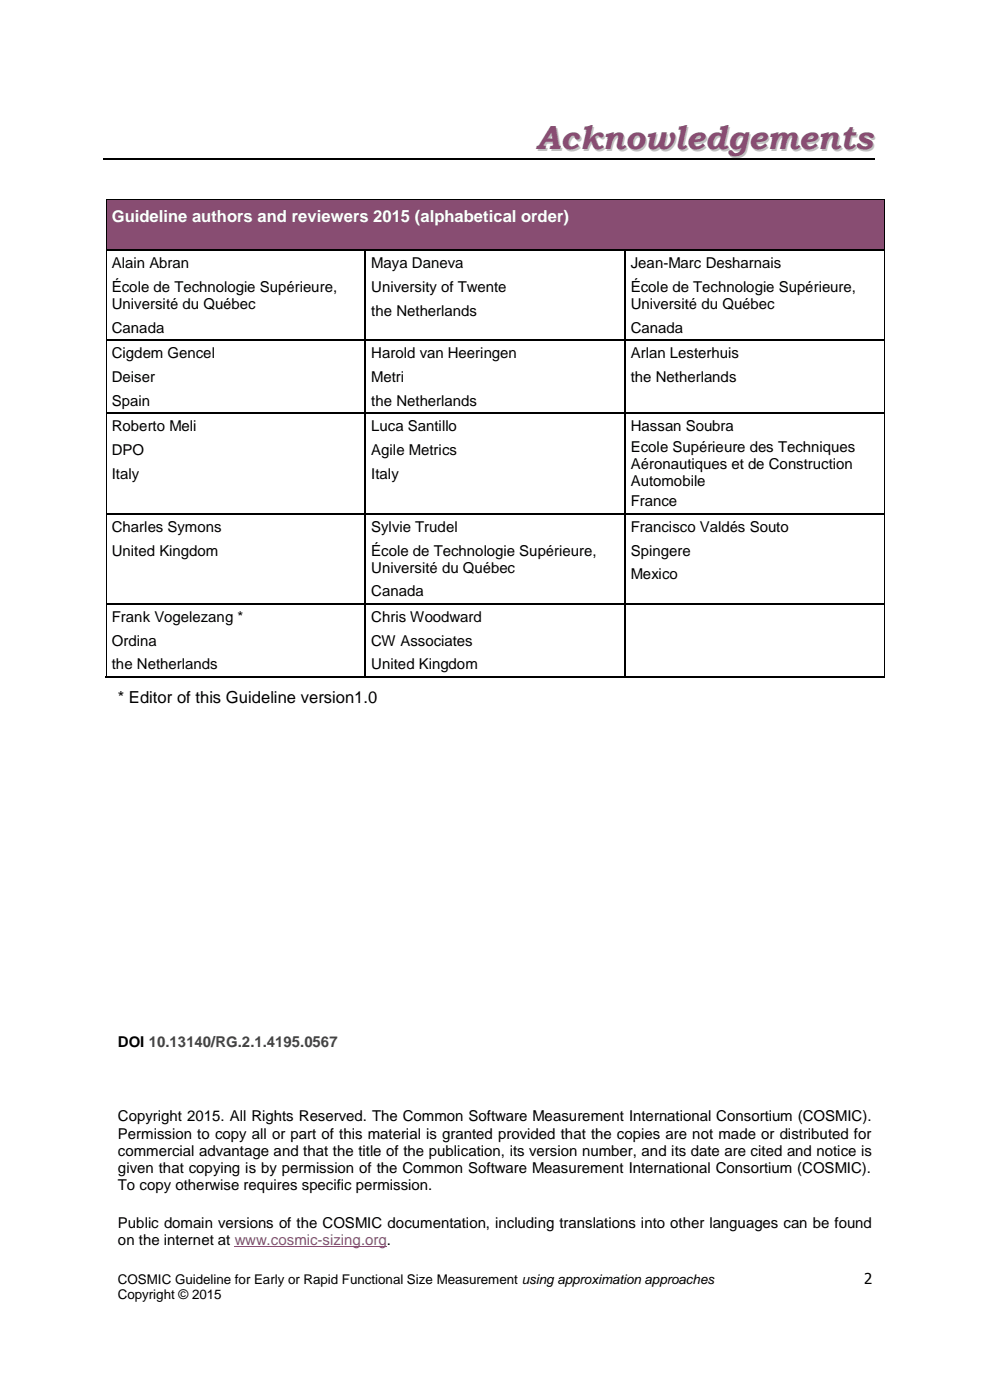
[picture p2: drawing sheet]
<svg xmlns="http://www.w3.org/2000/svg" width="210mm" height="297mm" viewBox="0 0 210 297" stroke-linecap="round" stroke-linejoin="round" font-family="sans-serif">
<defs><g id="words">
<text font-size="7.1" fill="#c0c0c0" x="114.1" y="32">Acknowledgements</text>
<text font-size="3.5" fill="#fff" x="23.7" y="47">Guideline authors and reviewers 2015 (alphabetical order)</text>
<text font-size="3.5" x="25" y="149.1">* Editor of this Guideline version1.0</text>
<g font-size="3.2">
<text x="23.7" y="56.9">Alain Abran</text>
<text x="78.8" y="56.9">Maya Daneva</text>
<text x="133.8" y="56.9">Jean-Marc Desharnais</text>
<text x="23.7" y="61.9">École de Technologie Supérieure,</text>
<text x="23.7" y="65.6">Université du Québec</text>
<text x="78.8" y="61.9">University of Twente</text>
<text x="133.8" y="61.9">École de Technologie Supérieure,</text>
<text x="133.8" y="65.6">Université du Québec</text>
<text x="23.7" y="70.7">Canada</text>
<text x="78.8" y="67">the Netherlands</text>
<text x="133.8" y="70.7">Canada</text>
<text x="23.7" y="76">Cigdem Gencel</text>
<text x="78.8" y="76">Harold van Heeringen</text>
<text x="133.8" y="76">Arlan Lesterhuis</text>
<text x="23.7" y="81.1">Deiser</text>
<text x="78.8" y="81.1">Metri</text>
<text x="133.8" y="81.1">the Netherlands</text>
<text x="23.7" y="86.1">Spain</text>
<text x="78.8" y="86.1">the Netherlands</text>
<text x="23.7" y="91.5">Roberto Meli</text>
<text x="78.8" y="91.5">Luca Santillo</text>
<text x="133.8" y="91.5">Hassan Soubra</text>
<text x="133.8" y="95.8">Ecole Supérieure des Techniques</text>
<text x="23.7" y="96.5">DPO</text>
<text x="23.7" y="101.6">Italy</text>
<text x="78.8" y="96.5">Agile Metrics</text>
<text x="78.8" y="101.6">Italy</text>
<text x="133.8" y="99.5">Aéronautiques et de Construction</text>
<text x="133.8" y="103.1">Automobile</text>
<text x="133.8" y="107.5">France</text>
<text x="23.7" y="112.8">Charles Symons</text>
<text x="78.8" y="112.8">Sylvie Trudel</text>
<text x="133.8" y="112.8">Francisco Valdés Souto</text>
<text x="23.7" y="117.9">United Kingdom</text>
<text x="78.8" y="117.9">École de Technologie Supérieure,</text>
<text x="133.8" y="117.9">Spingere</text>
<text x="78.8" y="121.5">Université du Québec</text>
<text x="133.8" y="122.9">Mexico</text>
<text x="23.7" y="131.9">Frank Vogelezang *</text>
<text x="78.8" y="126.6">Canada</text>
<text x="78.8" y="131.9">Chris Woodward</text>
<text x="23.7" y="137">Ordina</text>
<text x="78.8" y="137">CW Associates</text>
<text x="23.7" y="142">the Netherlands</text>
<text x="78.8" y="142">United Kingdom</text>
<text x="25" y="222.1">DOI</text>
<text x="25" y="237.9">Copyright 2015. All Rights Reserved. The Common Software Measurement International Consortium (COSMIC).</text>
<text x="25" y="241.6">Permission to copy all or part of this material is granted provided that the copies are not made or distributed for</text>
<text x="25" y="245.3">commercial advantage and that the title of the publication, its version number, and its date are cited and notice is</text>
<text x="25" y="248.9">given that copying is by permission of the Common Software Measurement International Consortium (COSMIC).</text>
<text x="25" y="252.6">To copy otherwise requires specific permission.</text>
<text x="25" y="260.5">Public domain versions of the COSMIC documentation, including translations into other languages can be found</text>
<text x="25" y="264.1">on the internet at www.cosmic-sizing.org.</text>
<text x="183.3" y="272.4">2</text>
</g>
<text font-size="3.2" fill="#444" x="31.5" y="222.1">10.13140/RG.2.1.4195.0567</text>
<g font-size="2.8">
<text x="25" y="272.4">COSMIC Guideline for Early or Rapid Functional Size Measurement using approximation approaches</text>
<text x="25" y="275.6">Copyright © 2015</text>
</g>
</g></defs>
<path d="M22 33.8h163.6" fill="none" stroke="#000" stroke-width=".25"/>
<g fill="#884d72">
<path d="M22.6 42.4h164.9v10.6h-164.9z" fill-rule="evenodd"/>
<path d="M23.7 42.4h162.6v6.9h-162.6z" fill-rule="evenodd"/>
</g>
<g fill="#000">
<path d="M22.4 42.2h.2v.2h-.2z" fill-rule="evenodd"/>
<path d="M22.4 42.2h.2v.2h-.2z" fill-rule="evenodd"/>
<path d="M22.4 53h.2v.2h-.2z" fill-rule="evenodd"/>
<path d="M77.4 53h.3v.2h-.3z" fill-rule="evenodd"/>
<path d="M132.4 53h.3v.2h-.3z" fill-rule="evenodd"/>
<path d="M187.5 42.2h.2v.2h-.2z" fill-rule="evenodd"/>
<path d="M187.5 42.2h.2v.2h-.2z" fill-rule="evenodd"/>
<path d="M187.5 53h.2v.2h-.2z" fill-rule="evenodd"/>
<path d="M22.4 72.1h.2v.3h-.2z" fill-rule="evenodd"/>
<path d="M77.4 72.1h.3v.3h-.3z" fill-rule="evenodd"/>
<path d="M132.4 72.1h.3v.3h-.3z" fill-rule="evenodd"/>
<path d="M187.5 72.1h.2v.3h-.2z" fill-rule="evenodd"/>
<path d="M22.4 87.6h.2v.2h-.2z" fill-rule="evenodd"/>
<path d="M77.4 87.6h.3v.2h-.3z" fill-rule="evenodd"/>
<path d="M132.4 87.6h.3v.2h-.3z" fill-rule="evenodd"/>
<path d="M187.5 87.6h.2v.2h-.2z" fill-rule="evenodd"/>
<path d="M22.4 108.9h.2v.3h-.2z" fill-rule="evenodd"/>
<path d="M77.4 108.9h.3v.3h-.3z" fill-rule="evenodd"/>
<path d="M132.4 108.9h.3v.3h-.3z" fill-rule="evenodd"/>
<path d="M187.5 108.9h.2v.3h-.2z" fill-rule="evenodd"/>
<path d="M22.4 128h.2v.2h-.2z" fill-rule="evenodd"/>
<path d="M77.4 128h.3v.2h-.3z" fill-rule="evenodd"/>
<path d="M132.4 128h.3v.2h-.3z" fill-rule="evenodd"/>
<path d="M187.5 128h.2v.2h-.2z" fill-rule="evenodd"/>
<path d="M77.4 143.4h.3v.3h-.3z" fill-rule="evenodd"/>
<path d="M132.4 143.4h.3v.3h-.3z" fill-rule="evenodd"/>
<path d="M187.5 143.4h.2v.3h-.2z" fill-rule="evenodd"/>
</g>
<g fill="none" stroke="#000" stroke-width=".21">
<path d="M22.5 42.4v10.6M22.5 53.2v18.9M22.6 42.3h164.9M187.6 42.4v10.6M187.6 53.2v18.9M22.5 72.4v15.2M187.6 72.4v15.2M22.5 87.8v21.1M187.6 87.8v21.1M22.5 109.2v18.8M187.6 109.2v18.8M22.5 128.2v15.2"/>
<path d="M187.6 128.2v15.2"/>
</g>
<g fill="none" stroke="#000" stroke-width=".25">
<path d="M22.6 53.1h54.8M77.5 53.2v18.9M77.7 53.1h54.7M132.6 53.2v18.9M132.7 53.1h54.8M22.6 72.2h54.8M77.5 72.4v15.2M77.7 72.2h54.7M132.6 72.4v15.2M132.7 72.2h54.8M22.6 87.7h54.8M77.5 87.8v21.1"/>
<path d="M77.7 87.7h54.7M132.6 87.8v21.1M132.7 87.7h54.8M22.6 109h54.8M77.5 109.2v18.8M77.7 109h54.7M132.6 109.2v18.8M132.7 109h54.8M22.6 128.1h54.8M77.5 128.2v15.2M77.7 128.1h54.7M132.6 128.2v15.2"/>
<path d="M132.7 128.1h54.8M22.4 143.6h55M77.7 143.6h54.7M132.7 143.6h54.8"/>
</g>
<path d="M31.5 219.1h40.1v3.8h-40.1z" fill-rule="evenodd" fill="#fff"/>
<path d="M49.8 264.6h32.3" fill="none" stroke="#884d72" stroke-width=".21"/>
<use href="#words"/>
</svg>
